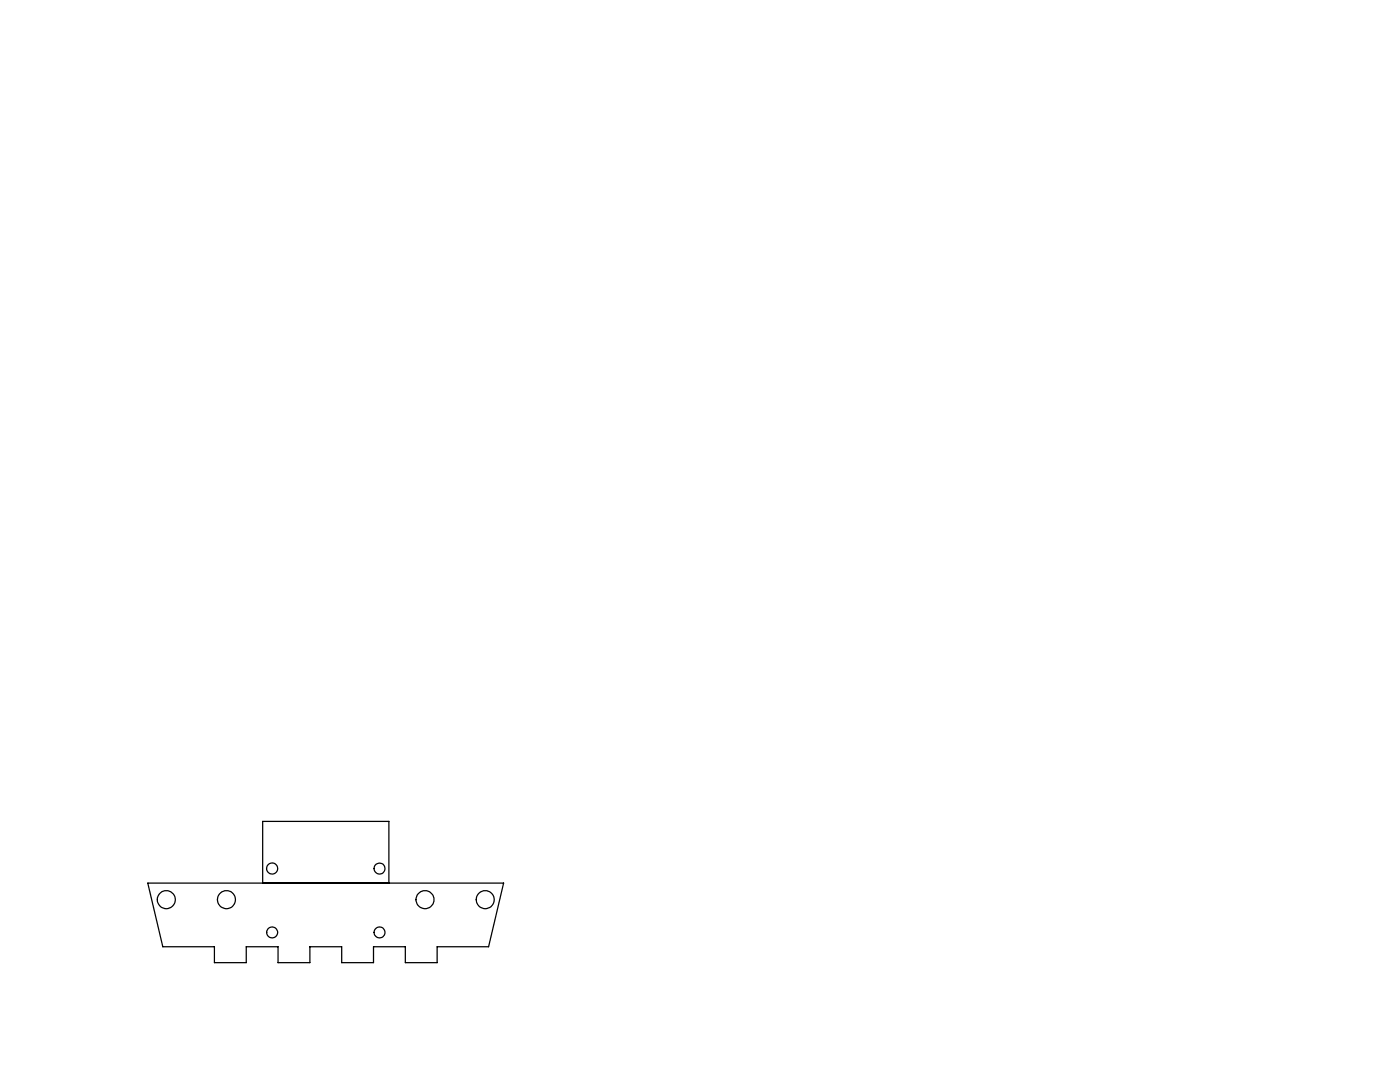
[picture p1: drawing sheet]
<svg xmlns="http://www.w3.org/2000/svg" width="279mm" height="216mm" viewBox="0 0 279 216" stroke-linecap="round" stroke-linejoin="round" font-family="sans-serif">
<g fill="none" stroke="#000" stroke-width=".25">
<path d="M29.5 176.2h71l-3 12.7h-10.3v3.2h-6.3v-3.2h-6.4v3.2h-6.3v-3.2h-6.4v3.2h-6.3v-3.2h-6.4v3.2h-6.3v-3.2h-10.3zM52.4 176.2v-12.3h25.2v12.3"/>
<circle cx="33.2" cy="179.5" r="1.8"/>
<circle cx="45.2" cy="179.5" r="1.81"/>
<circle cx="54.3" cy="173.3" r="1.11"/>
<circle cx="75.7" cy="173.3" r="1.1"/>
<circle cx="84.8" cy="179.5" r="1.81"/>
<circle cx="96.8" cy="179.5" r="1.8"/>
<circle cx="54.3" cy="186.1" r="1.09"/>
<circle cx="75.7" cy="186.1" r="1.1"/>
</g>
</svg>
